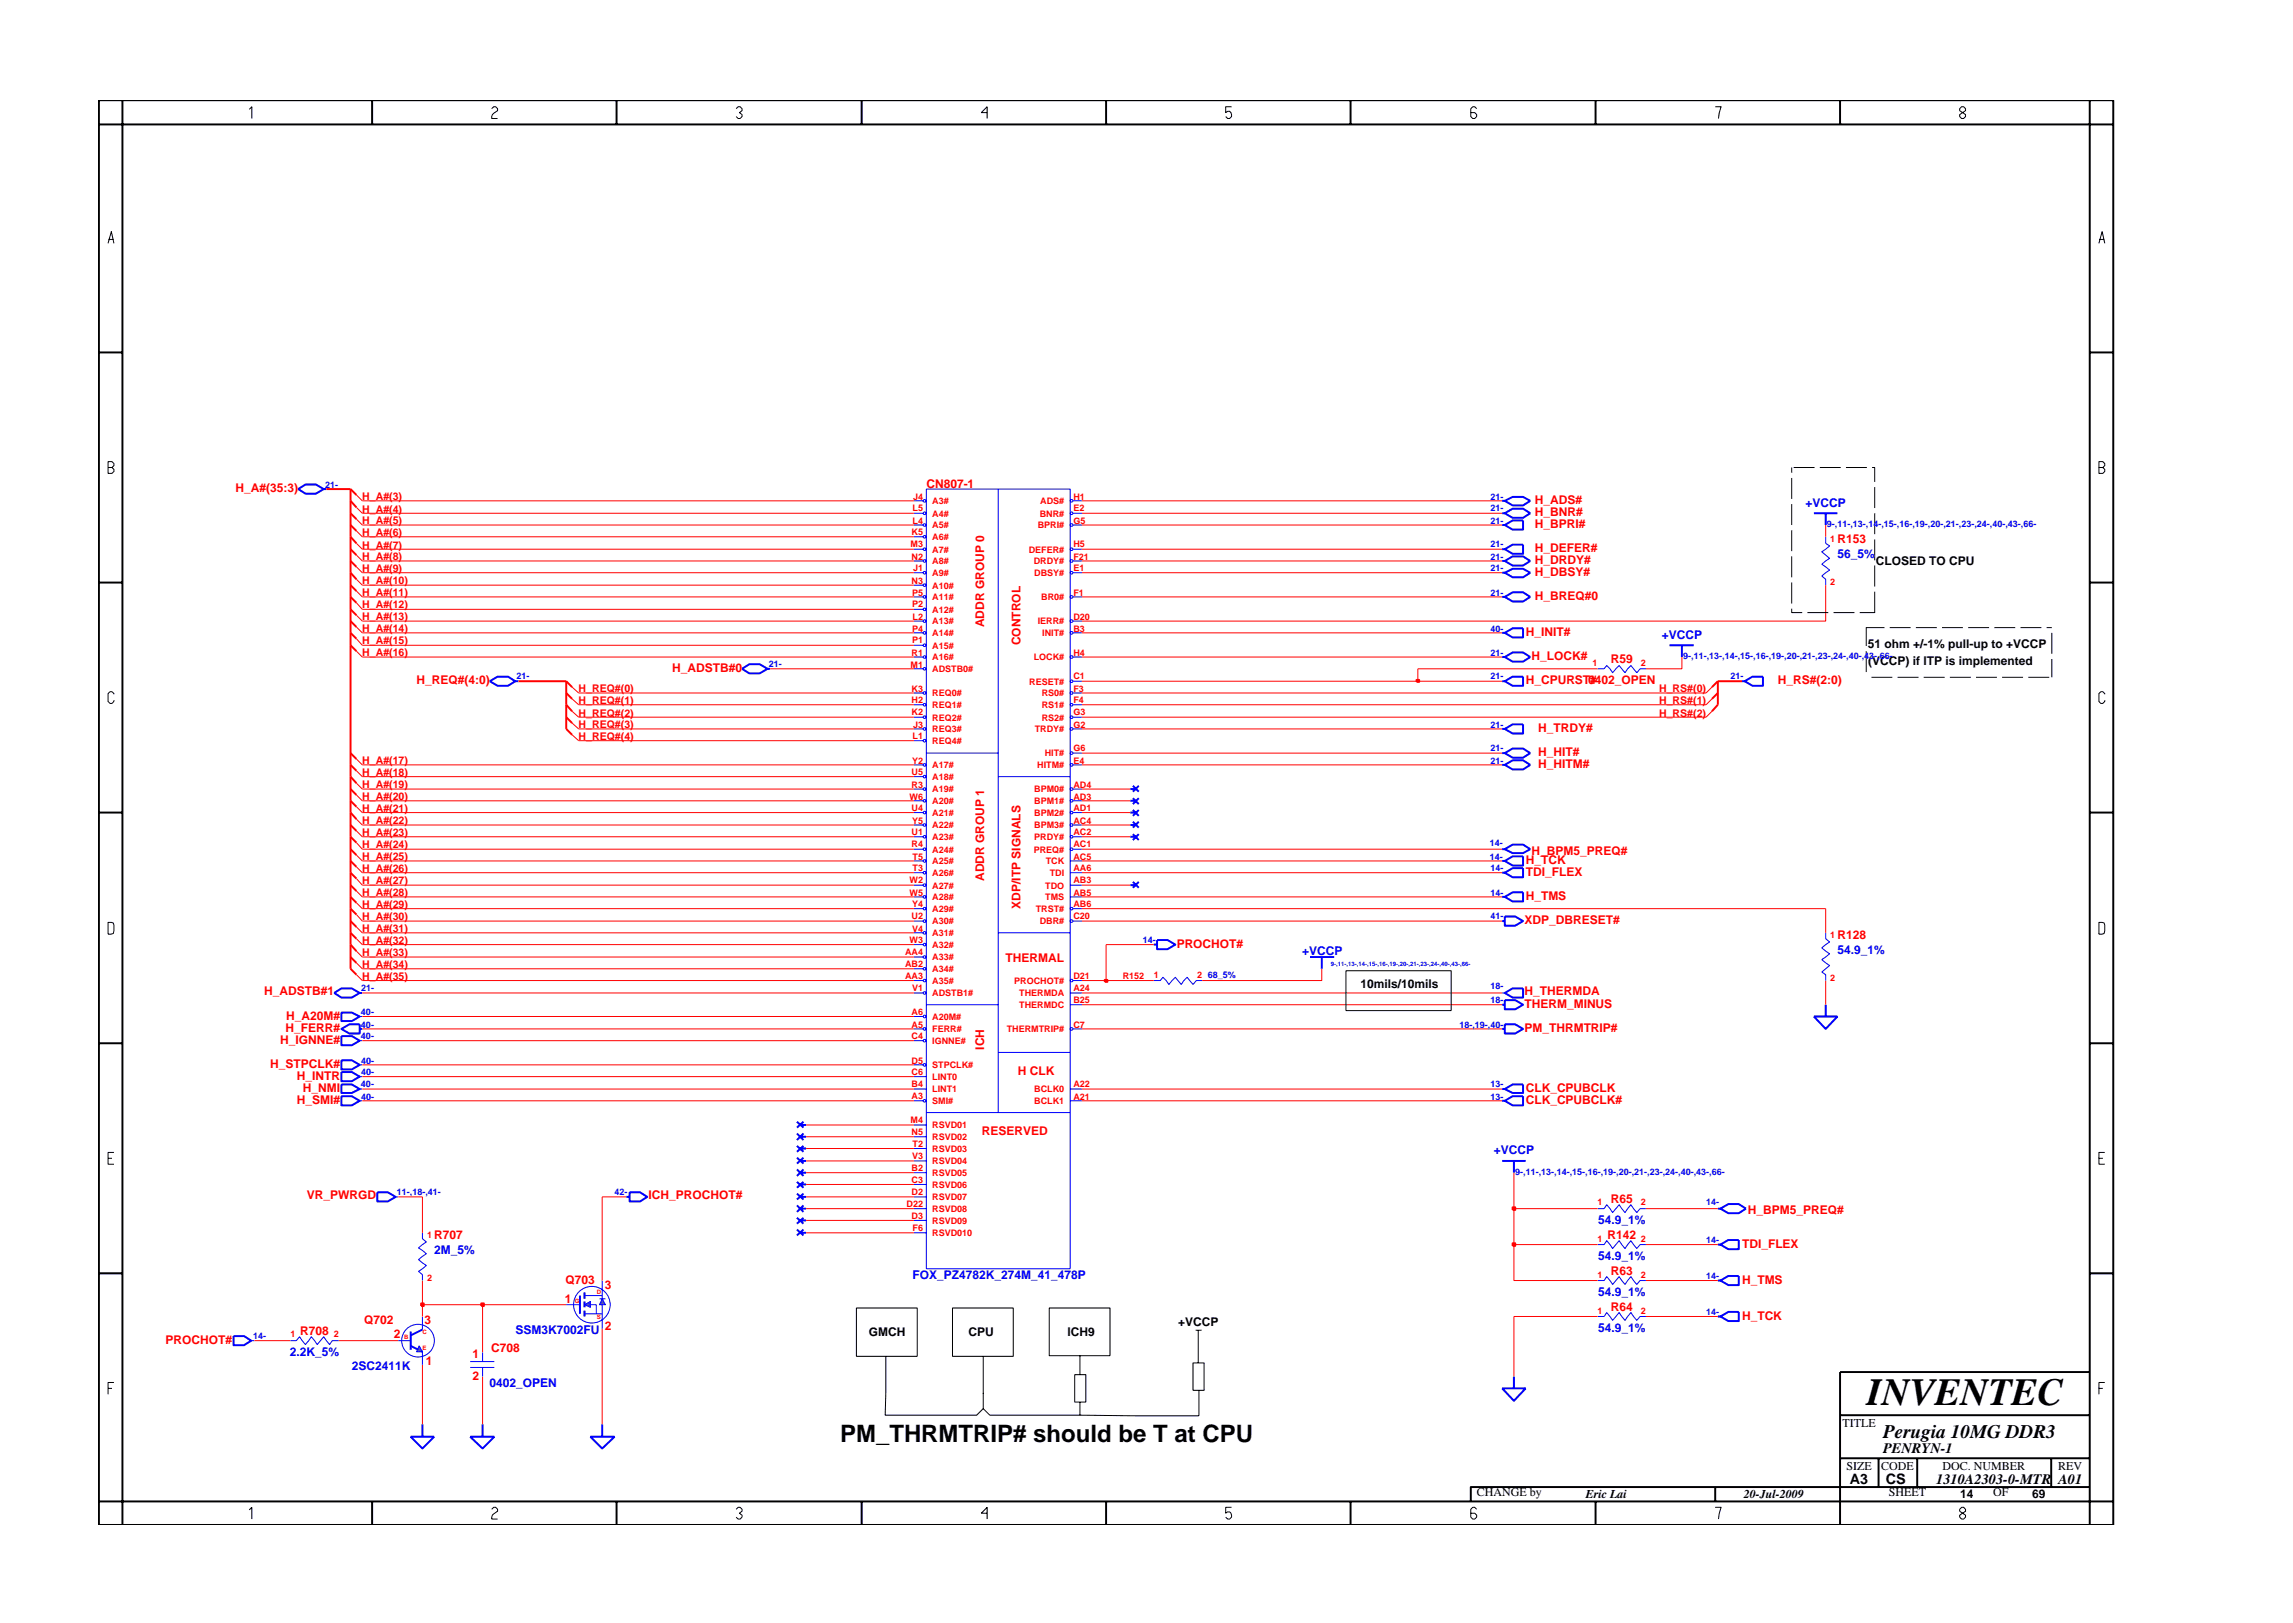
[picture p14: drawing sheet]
<svg xmlns="http://www.w3.org/2000/svg" width="297mm" height="210mm" viewBox="0 0 297 210" stroke-linecap="round" stroke-linejoin="round" font-family="sans-serif">
<defs><g id="words">
<text font-size="5" x="241.8" y="182">INVENTEC</text>
<text font-size="3.1" x="108.8" y="186.9">PM_THRMTRIP# should be T at CPU</text>
<text font-size="2.5" x="244" y="186.3">Perugia 10MG DDR3</text>
<g font-size="1.9">
<text x="244" y="188.2">PENRYN-1</text>
<text x="239.6" y="192.2">A3</text>
<text x="244.3" y="192.3">CS</text>
<text x="250.8" y="192.2">1310A2303-0-MTR A01</text>
</g>
<g font-size="1.6" fill="#f00">
<text x="30.5" y="63.8">H_A#(35:3)</text>
<text x="120" y="63.2">CN807-1</text>
<text x="198.8" y="65.3">H_ADS#</text>
<text x="198.8" y="71.5">H_DEFER#</text>
<text x="198.8" y="66.8">H_BNR#</text>
<text x="198.8" y="68.4">H_BPRI#</text>
<text x="238" y="70.4">R153</text>
<text x="198.8" y="77.7">H_BREQ#0</text>
<text x="198.8" y="74.6">H_DBSY#</text>
<text x="198.8" y="73.1">H_DRDY#</text>
<text x="127.5" y="81.3" transform="rotate(-90 127.5 81.3)">ADDR GROUP 0</text>
<text x="132.2" y="83.6" transform="rotate(-90 132.2 83.6)">CONTROL</text>
<text x="197.6" y="82.4">H_INIT#</text>
<text x="53.9" y="88.6">H_REQ#(4:0)</text>
<text x="87.1" y="87.1">H_ADSTB#0</text>
<text x="197.6" y="88.6">H_CPURST#</text>
<text x="198.4" y="85.5">H_LOCK#</text>
<text x="205.7" y="88.6">0402_OPEN</text>
<text x="208.7" y="85.9">R59</text>
<text x="230.3" y="88.6">H_RS#(2:0)</text>
<text x="199.2" y="94.8">H_TRDY#</text>
<text x="199.2" y="97.9">H_HIT#</text>
<text x="199.2" y="99.5">H_HITM#</text>
<text x="197.6" y="111.9">H_TCK</text>
<text x="197.6" y="113.5">TDI_FLEX</text>
<text x="198.4" y="110.8">H_BPM5_PREQ#</text>
<text x="127.5" y="114.1" transform="rotate(-90 127.5 114.1)">ADDR GROUP 1</text>
<text x="132.2" y="117.7" transform="rotate(-90 132.2 117.7)">XDP/ITP SIGNALS</text>
<text x="197.5" y="119.7">XDP_DBRESET#</text>
<text x="197.6" y="116.6">H_TMS</text>
<text x="130.2" y="124.6">THERMAL</text>
<text x="152.4" y="122.8">PROCHOT#</text>
<text x="238" y="121.6">R128</text>
<text x="34.2" y="129">H_ADSTB#1</text>
<text x="197.5" y="130.6">THERM_MINUS</text>
<text x="197.5" y="129">H_THERMDA</text>
<text x="36.3" y="135.2">H_IGNNE#</text>
<text x="37" y="133.7">H_FERR#</text>
<text x="37.1" y="132.1">H_A20M#</text>
<text x="127.5" y="136" transform="rotate(-90 127.5 136)">ICH</text>
<text x="197.5" y="133.7">PM_THRMTRIP#</text>
<text x="35" y="138.4">H_STPCLK#</text>
<text x="38.4" y="143">H_SMI#</text>
<text x="38.4" y="139.9">H_INTR</text>
<text x="39.2" y="141.4">H_NMI</text>
<text x="131.9" y="139.3">H CLK</text>
<text x="197.6" y="141.4">CLK_CPUBCLK</text>
<text x="197.6" y="143">CLK_CPUBCLK#</text>
<text x="127.2" y="147.1">RESERVED</text>
<text x="39.7" y="155.4">VR_PWRGD</text>
<text x="84" y="155.4">ICH_PROCHOT#</text>
<text x="208.7" y="155.8">R65</text>
<text x="56.2" y="160.5">R707</text>
<text x="208.2" y="160.5">R142</text>
<text x="225.7" y="161.6">TDI_FLEX</text>
<text x="226.4" y="157.3">H_BPM5_PREQ#</text>
<text x="73.3" y="166.3">Q703</text>
<text x="78.3" y="167">3</text>
<text x="208.7" y="165.1">R63</text>
<text x="225.7" y="166.3">H_TMS</text>
<text x="38.9" y="172.9">R708</text>
<text x="47.2" y="171.6">Q702</text>
<text x="51" y="173.3">2</text>
<text x="55" y="171.5">3</text>
<text x="73.2" y="168.9">1</text>
<text x="78.3" y="172.2">2</text>
<text x="208.7" y="169.8">R64</text>
<text x="225.7" y="171">H_TCK</text>
<text x="21.5" y="174.1">PROCHOT#</text>
<text x="55.1" y="176.9">1</text>
<text x="61.2" y="176">1</text>
<text x="61.2" y="178.7">2</text>
<text x="63.6" y="175.2">C708</text>
</g>
<g font-size="1.6" fill="#00f">
<text x="233.9" y="65.7">+VCCP</text>
<text x="238" y="72.3">56_5%</text>
<text x="215.3" y="82.7">+VCCP</text>
<text x="168.7" y="123.7">+VCCP</text>
<text x="238" y="123.6">54.9_1%</text>
<text x="193.5" y="149.5">+VCCP</text>
<text x="207" y="158.5">54.9_1%</text>
<text x="56.2" y="162.4">2M_5%</text>
<text x="118.2" y="165.7">FOX_PZ4782K_274M_41_478P</text>
<text x="207" y="163.2">54.9_1%</text>
<text x="207" y="167.8">54.9_1%</text>
<text x="66.8" y="172.8">SSM3K7002FU</text>
<text x="207" y="172.5">54.9_1%</text>
<text x="37.6" y="175.6">2.2K_5%</text>
<text x="45.6" y="177.5">2SC2411K</text>
<text x="63.4" y="179.7">0402_OPEN</text>
</g>
<g font-size="1.6">
<text x="243" y="73.2">CLOSED TO CPU</text>
<text x="242" y="83.9">51 ohm +/-1% pull-up to +VCCP</text>
<text x="242" y="86.2">(VCCP) if ITP is implemented</text>
<text x="176.2" y="127.9">10mils/10mils</text>
<text x="112.5" y="173.1">GMCH</text>
<text x="125.5" y="173.1">CPU</text>
<text x="138.3" y="173.1">ICH9</text>
<text x="152.6" y="171.7">+VCCP</text>
<text x="238.7" y="184.8">TITLE</text>
<text x="239.2" y="190.4">SIZE</text>
<text x="243.7" y="190.4">CODE</text>
<text x="251.6" y="190.4">DOC. NUMBER</text>
<text x="266.6" y="190.4">REV</text>
<text x="191.3" y="193.9">CHANGE by</text>
<text x="205.4" y="194.1">Eric Lai</text>
<text x="225.9" y="194.1">20-Jul-2009</text>
<text x="244.7" y="193.9">SHEET</text>
<text x="253.9" y="194.1">14</text>
<text x="258.2" y="193.9">OF</text>
<text x="263.3" y="194.1">69</text>
</g>
<g font-size="1.4" fill="#f00">
<text x="46.9" y="64.8">H_A#(3)</text>
<text x="46.9" y="66.4">H_A#(4)</text>
<text x="46.9" y="71.1">H_A#(7)</text>
<text x="46.9" y="69.5">H_A#(6)</text>
<text x="46.9" y="67.9">H_A#(5)</text>
<text x="46.9" y="77.2">H_A#(11)</text>
<text x="46.9" y="75.7">H_A#(10)</text>
<text x="46.9" y="74.1">H_A#(9)</text>
<text x="46.9" y="72.6">H_A#(8)</text>
<text x="46.9" y="78.8">H_A#(12)</text>
<text x="46.9" y="83.4">H_A#(15)</text>
<text x="46.9" y="81.9">H_A#(14)</text>
<text x="46.9" y="80.4">H_A#(13)</text>
<text x="46.9" y="85">H_A#(16)</text>
<text x="75" y="89.7">H_REQ#(0)</text>
<text x="214.9" y="89.7">H_RS#(0)</text>
<text x="75" y="92.8">H_REQ#(2)</text>
<text x="75" y="91.2">H_REQ#(1)</text>
<text x="75" y="95.9">H_REQ#(4)</text>
<text x="75" y="94.3">H_REQ#(3)</text>
<text x="214.9" y="91.2">H_RS#(1)</text>
<text x="214.9" y="92.8">H_RS#(2)</text>
<text x="46.9" y="100.5">H_A#(18)</text>
<text x="46.9" y="99">H_A#(17)</text>
<text x="46.9" y="102.1">H_A#(19)</text>
<text x="46.9" y="105.2">H_A#(21)</text>
<text x="46.9" y="106.8">H_A#(22)</text>
<text x="46.9" y="103.7">H_A#(20)</text>
<text x="46.9" y="113">H_A#(26)</text>
<text x="46.9" y="111.4">H_A#(25)</text>
<text x="46.9" y="109.8">H_A#(24)</text>
<text x="46.9" y="108.3">H_A#(23)</text>
<text x="46.9" y="117.6">H_A#(29)</text>
<text x="46.9" y="119.2">H_A#(30)</text>
<text x="46.9" y="116.1">H_A#(28)</text>
<text x="46.9" y="114.5">H_A#(27)</text>
<text x="46.9" y="125.4">H_A#(34)</text>
<text x="46.9" y="122.3">H_A#(32)</text>
<text x="46.9" y="120.8">H_A#(31)</text>
<text x="46.9" y="123.9">H_A#(33)</text>
<text x="46.9" y="126.9">H_A#(35)</text>
</g>
<g font-size="1.2" fill="#00f">
<text x="42.1" y="63.2">21-</text>
<text x="193.1" y="64.7">21-</text>
<text x="193.1" y="66.2">21-</text>
<text x="193.1" y="67.8">21-</text>
<text x="193.1" y="70.9">21-</text>
<text x="236.7" y="68.3">9-,11-,13-,14-,15-,16-,19-,20-,21-,23-,24-,40-,43-,66-</text>
<text x="193.1" y="72.5">21-</text>
<text x="193.1" y="77.2">21-</text>
<text x="193.1" y="74">21-</text>
<text x="193.1" y="81.8">40-</text>
<text x="66.9" y="88">21-</text>
<text x="99.6" y="86.5">21-</text>
<text x="193.1" y="88">21-</text>
<text x="193.1" y="84.9">21-</text>
<text x="218" y="85.4">9-,11-,13-,14-,15-,16-,19-,20-,21-,23-,24-,40-,43-,66-</text>
<text x="224.2" y="88">21-</text>
<text x="193.1" y="94.3">21-</text>
<text x="193.1" y="97.3">21-</text>
<text x="193.1" y="98.9">21-</text>
<text x="193" y="109.5">14-</text>
<text x="193" y="111.4">14-</text>
<text x="193.1" y="112.9">14-</text>
<text x="193.1" y="116">14-</text>
<text x="193.1" y="119.1">41-</text>
<text x="148" y="122.2">14-</text>
<text x="46.8" y="131.5">40-</text>
<text x="46.8" y="128.4">21-</text>
<text x="156.5" y="126.7">68_5%</text>
<text x="193.1" y="128.1">18-</text>
<text x="193.1" y="130">18-</text>
<text x="46.8" y="134.6">40-</text>
<text x="46.8" y="133.1">40-</text>
<text x="46.8" y="137.8">40-</text>
<text x="189.1" y="133.1">18-,19-,40-</text>
<text x="46.8" y="140.8">40-</text>
<text x="46.8" y="139.3">40-</text>
<text x="46.8" y="142.4">40-</text>
<text x="193.1" y="140.8">13-</text>
<text x="193.1" y="142.4">13-</text>
<text x="51.4" y="154.8">11-,18-,41-</text>
<text x="79.6" y="154.8">42-</text>
<text x="196.3" y="152.2">9-,11-,13-,14-,15-,16-,19-,20-,21-,23-,24-,40-,43-,66-</text>
<text x="221" y="161.1">14-</text>
<text x="221" y="156.1">14-</text>
<text x="221" y="165.7">14-</text>
<text x="32.8" y="173.5">14-</text>
<text x="221" y="170.4">14-</text>
</g>
<g font-size="1.2" fill="#f00">
<text x="118.3" y="64.7">J4</text>
<text x="120.8" y="65.3">A3#</text>
<text x="134.8" y="65.3">ADS#</text>
<text x="139.1" y="64.7">H1</text>
<text x="118" y="70.9">M3</text>
<text x="118.1" y="69.4">K5</text>
<text x="118.2" y="66.2">L5</text>
<text x="118.2" y="67.8">L4</text>
<text x="120.8" y="66.9">A4#</text>
<text x="120.8" y="68.5">A5#</text>
<text x="120.8" y="70">A6#</text>
<text x="120.8" y="71.6">A7#</text>
<text x="133.3" y="71.6">DEFER#</text>
<text x="134.4" y="68.5">BPRI#</text>
<text x="134.7" y="66.9">BNR#</text>
<text x="139.1" y="67.8">G5</text>
<text x="139.1" y="70.9">H5</text>
<text x="139.1" y="66.2">E2</text>
<text x="237.1" y="70.2">1</text>
<text x="118.1" y="72.5">N2</text>
<text x="118.1" y="75.6">N3</text>
<text x="118.2" y="77.2">P5</text>
<text x="118.3" y="74">J1</text>
<text x="120.8" y="74.6">A9#</text>
<text x="120.8" y="73.1">A8#</text>
<text x="120.8" y="77.8">A11#</text>
<text x="120.8" y="76.2">A10#</text>
<text x="133.9" y="73.1">DRDY#</text>
<text x="134" y="74.6">DBSY#</text>
<text x="134.9" y="77.8">BR0#</text>
<text x="139.1" y="77.2">F1</text>
<text x="139.1" y="74">E1</text>
<text x="139.1" y="72.5">F21</text>
<text x="237.1" y="75.8">2</text>
<text x="118.2" y="78.7">P2</text>
<text x="118.2" y="81.8">P4</text>
<text x="118.2" y="83.3">P1</text>
<text x="118.2" y="80.3">L2</text>
<text x="120.8" y="79.4">A12#</text>
<text x="120.8" y="80.9">A13#</text>
<text x="120.8" y="82.4">A14#</text>
<text x="134.4" y="80.9">IERR#</text>
<text x="135" y="82.4">INIT#</text>
<text x="139.1" y="80.3">D20</text>
<text x="139.1" y="81.8">B3</text>
<text x="118" y="86.5">M1</text>
<text x="118.1" y="89.6">K3</text>
<text x="118.1" y="84.9">R1</text>
<text x="120.8" y="87.1">ADSTB0#</text>
<text x="120.8" y="84">A15#</text>
<text x="120.8" y="85.6">A16#</text>
<text x="133.3" y="88.7">RESET#</text>
<text x="133.9" y="85.6">LOCK#</text>
<text x="139.1" y="84.9">H4</text>
<text x="139.1" y="88">C1</text>
<text x="139.1" y="89.6">F3</text>
<text x="206.3" y="86.2">1</text>
<text x="212.6" y="86.3">2</text>
<text x="118.1" y="91.1">H2</text>
<text x="118.1" y="92.7">K2</text>
<text x="118.2" y="95.8">L1</text>
<text x="118.3" y="94.3">J3</text>
<text x="120.8" y="90.2">REQ0#</text>
<text x="120.8" y="91.7">REQ1#</text>
<text x="120.8" y="93.3">REQ2#</text>
<text x="120.8" y="94.9">REQ3#</text>
<text x="134" y="94.9">TRDY#</text>
<text x="135" y="90.2">RS0#</text>
<text x="135" y="91.7">RS1#</text>
<text x="135" y="93.3">RS2#</text>
<text x="139.1" y="91.1">F4</text>
<text x="139.1" y="92.7">G3</text>
<text x="139.1" y="94.3">G2</text>
<text x="118.1" y="100.4">U5</text>
<text x="118.2" y="98.9">Y2</text>
<text x="120.8" y="96.4">REQ4#</text>
<text x="120.8" y="99.5">A17#</text>
<text x="120.8" y="101.1">A18#</text>
<text x="134.4" y="99.5">HITM#</text>
<text x="135.3" y="98">HIT#</text>
<text x="139.1" y="97.3">G6</text>
<text x="139.1" y="98.9">E4</text>
<text x="117.8" y="103.6">W6</text>
<text x="118.1" y="105.1">U4</text>
<text x="118.1" y="102.1">R3</text>
<text x="118.2" y="106.7">Y5</text>
<text x="120.8" y="105.7">A21#</text>
<text x="120.8" y="107.3">A22#</text>
<text x="120.8" y="102.7">A19#</text>
<text x="120.8" y="104.2">A20#</text>
<text x="134" y="102.7">BPM0#</text>
<text x="134" y="104.2">BPM1#</text>
<text x="134" y="105.7">BPM2#</text>
<text x="134" y="107.3">BPM3#</text>
<text x="139.1" y="106.7">AC4</text>
<text x="139.1" y="102.1">AD4</text>
<text x="139.1" y="103.6">AD3</text>
<text x="139.1" y="105.1">AD1</text>
<text x="118.1" y="108.2">U1</text>
<text x="118.1" y="109.8">R4</text>
<text x="118.2" y="111.4">T5</text>
<text x="118.2" y="112.9">T3</text>
<text x="120.8" y="108.8">A23#</text>
<text x="120.8" y="110.4">A24#</text>
<text x="120.8" y="112">A25#</text>
<text x="120.8" y="113.5">A26#</text>
<text x="133.9" y="110.4">PREQ#</text>
<text x="134" y="108.8">PRDY#</text>
<text x="135.5" y="112">TCK</text>
<text x="136" y="113.5">TDI</text>
<text x="139.1" y="108.2">AC2</text>
<text x="139.1" y="109.8">AC1</text>
<text x="139.1" y="111.4">AC5</text>
<text x="139.1" y="112.9">AA6</text>
<text x="117.8" y="114.4">W2</text>
<text x="117.8" y="116">W5</text>
<text x="118.1" y="119.1">U2</text>
<text x="118.2" y="117.5">Y4</text>
<text x="120.8" y="119.8">A30#</text>
<text x="120.8" y="115.1">A27#</text>
<text x="120.8" y="116.6">A28#</text>
<text x="120.8" y="118.2">A29#</text>
<text x="134.2" y="118.2">TRST#</text>
<text x="134.7" y="119.8">DBR#</text>
<text x="135.4" y="115.1">TDO</text>
<text x="135.4" y="116.6">TMS</text>
<text x="139.1" y="119.1">C20</text>
<text x="139.1" y="114.4">AB3</text>
<text x="139.1" y="116">AB5</text>
<text x="139.1" y="117.5">AB6</text>
<text x="117.2" y="123.7">AA4</text>
<text x="117.2" y="125.3">AB2</text>
<text x="117.8" y="122.2">W3</text>
<text x="118.2" y="120.7">V4</text>
<text x="120.8" y="121.3">A31#</text>
<text x="120.8" y="122.8">A32#</text>
<text x="120.8" y="124.4">A33#</text>
<text x="120.8" y="125.9">A34#</text>
<text x="237.1" y="121.6">1</text>
<text x="117.2" y="126.9">AA3</text>
<text x="118.1" y="131.5">A6</text>
<text x="118.2" y="128.4">V1</text>
<text x="120.8" y="127.5">A35#</text>
<text x="120.8" y="129.1">ADSTB1#</text>
<text x="131.4" y="127.5">PROCHOT#</text>
<text x="132" y="129.1">THERMDA</text>
<text x="132" y="130.6">THERMDC</text>
<text x="139.1" y="126.9">D21</text>
<text x="139.1" y="128.4">A24</text>
<text x="139.1" y="130">B25</text>
<text x="145.4" y="126.8">R152</text>
<text x="149.5" y="126.7">1</text>
<text x="155.1" y="126.7">2</text>
<text x="237.1" y="127">2</text>
<text x="118.1" y="134.6">C4</text>
<text x="118.1" y="133.1">A5</text>
<text x="118.1" y="137.8">D5</text>
<text x="120.8" y="135.3">IGNNE#</text>
<text x="120.8" y="133.7">FERR#</text>
<text x="120.8" y="132.1">A20M#</text>
<text x="130.4" y="133.7">THERMTRIP#</text>
<text x="139.1" y="133.1">C7</text>
<text x="118.1" y="139.3">C6</text>
<text x="118.1" y="140.8">B4</text>
<text x="118.1" y="142.4">A3</text>
<text x="120.8" y="139.9">LINT0</text>
<text x="120.8" y="141.5">LINT1</text>
<text x="120.8" y="143">SMI#</text>
<text x="120.8" y="138.4">STPCLK#</text>
<text x="134" y="141.5">BCLK0</text>
<text x="134" y="143">BCLK1</text>
<text x="139.1" y="140.8">A22</text>
<text x="139.1" y="142.4">A21</text>
<text x="118" y="145.5">M4</text>
<text x="118.1" y="147.1">N5</text>
<text x="118.2" y="148.6">T2</text>
<text x="120.8" y="147.7">RSVD02</text>
<text x="120.8" y="149.2">RSVD03</text>
<text x="120.8" y="146.2">RSVD01</text>
<text x="118.1" y="151.8">B2</text>
<text x="118.1" y="153.3">C3</text>
<text x="118.1" y="154.8">D2</text>
<text x="118.2" y="150.1">V3</text>
<text x="120.8" y="150.8">RSVD04</text>
<text x="120.8" y="152.4">RSVD05</text>
<text x="120.8" y="153.9">RSVD06</text>
<text x="120.8" y="155.5">RSVD07</text>
<text x="55.3" y="160.3">1</text>
<text x="117.4" y="156.4">D22</text>
<text x="118.1" y="157.9">D3</text>
<text x="118.2" y="159.5">F6</text>
<text x="120.8" y="160.1">RSVD010</text>
<text x="120.8" y="157">RSVD08</text>
<text x="120.8" y="158.5">RSVD09</text>
<text x="207" y="160.9">1</text>
<text x="207" y="156.2">1</text>
<text x="212.6" y="160.9">2</text>
<text x="212.6" y="156.2">2</text>
<text x="55.3" y="165.9">2</text>
<text x="207" y="165.6">1</text>
<text x="212.6" y="165.6">2</text>
<text x="37.6" y="173.3">1</text>
<text x="43.2" y="173.3">2</text>
<text x="207" y="170.2">1</text>
<text x="212.6" y="170.2">2</text>
</g>
<text font-size=".8" fill="#00f" x="172.4" y="125.1">9-,11-,13-,14-,15-,16-,19-,20-,21-,23-,24-,40-,43-,66-</text>
<g font-size=".8" fill="#f00">
<text x="77.3" y="167.6">D</text>
<text x="52.4" y="173.5">B</text>
<text x="54.7" y="172.8">C</text>
<text x="74.5" y="168.8">G</text>
<text x="77.3" y="170.8">S</text>
<text x="54.7" y="174.9">E</text>
</g>
</g></defs>
<path d="M46.2 67.3l.7 .7M46.2 70.4l.7 .7M46.2 79.7l.7 .8M46.2 73.4l.7 .8M46.2 99.9l.7 .7M46.2 84.4l.7 .7M221.8 92.1l-.8 .8M46.2 113.8l.7 .9M46.2 109.2l.7 .8M46.2 118.5l.7 .8M46.2 126.3l.7 .7" fill="none" stroke="#f00" stroke-width=".13"/>
<path d="M45.4 66.5l.8 .8M45.4 69.5l.8 .9M45.4 78.9l.8 .8M45.4 72.7l.8 .7M45.4 99.1l.8 .8M45.4 83.6l.8 .8M222.5 91.3l-.7 .8M45.4 113.1l.8 .7M45.4 108.4l.8 .8M45.4 117.7l.8 .8M45.4 125.5l.8 .8" fill="none" stroke="#f00" stroke-width=".25"/>
<g fill="none" stroke="#00f" stroke-width=".25">
<path d="M194.6 97.6h.3M194.9 97.6l1-.6h1.4l.9 .6-.9 .6h-1.4zM146.4 105.3h.8M146.4 114.7h.8M146.8 104.9l.7 .8M146.8 114.2l.7 .8M147.5 104.9l-.7 .8M147.5 114.2l-.7 .8M44.2 137.4h1.4l1 .6-1 .5h-1.4zM235 131.7h3l-1.5 1.6zM236.5 130.2v1.5M103.2 151.5l.9 .8"/>
<path d="M103.7 151.9h.7M104.1 151.5l-.9 .8M75.1 167.8v2.4M222.5 161.2h.4M222.9 161.2l1-.6h1.3v1.2h-1.3z"/>
</g>
<path d="M46.6 138h.3M73.3 169h1.8" fill="none" stroke="#00f" stroke-width=".13"/>
<path d="M78 168.3l.4 .7h-.7z" fill="#3c3cc8"/>
<path d="M77.7 168.3h.7M78 168.3l.4 .7h-.7z" fill="none" stroke="#00f" stroke-width=".13"/>
<path d="M75.7 169l.8-.4v.8z" fill="#3c3cc8"/>
<g fill="none" stroke="#00f" stroke-width=".13">
<path d="M118.4 64.9h1.2M118.4 66.5h1.2M118.4 68h1.2M118.4 69.5h1.2M118.4 71.1h1.2M118.4 72.7h1.2M118.4 74.2h1.2M118.4 75.8h1.2M118.4 77.3h1.2M118.4 78.9h1.2M120 63.4h18.6v101h-18.6zM129.3 63.4v80.7"/>
<path d="M139.1 64.9h1.1M139.1 66.5h1.1M139.1 68h1.1M139.1 71.1h1.1M139.1 72.7h1.1M139.1 74.2h1.1M139.1 77.3h1.1M236.5 69.5v.9l.5 .3-1 .8 1 .8-1 .8 1 .8-1 .7 .5 .4v.8M118.4 80.5h1.2M118.4 82h1.2M118.4 83.6h1.2M118.4 85.1h1.2"/>
<path d="M118.4 86.6h1.2M118.4 89.8h1.2M118.4 91.3h1.2M118.4 92.9h1.2M118.4 94.4h1.2M118.4 96h1.2M118.4 99.1h1.2M120 97.6h9.3M139.1 80.5h1.1M139.1 82h1.1M139.1 85.1h1.1M139.1 89.8h1.1"/>
<path d="M139.1 91.3h1.1M139.1 92.9h1.1M139.1 94.4h1.1M139.1 99.1h1.1M139.1 88.3h1.1M139.1 97.6h1.1M118.4 100.6h1.2M118.4 102.2h1.2M118.4 103.7h1.2M118.4 105.3h1.2M118.4 106.9h1.2M118.4 108.4h1.2"/>
<path d="M118.4 110h1.2M118.4 111.5h1.2M118.4 113.1h1.2M118.4 114.7h1.2M118.4 116.2h1.2M118.4 117.7h1.2M118.4 119.3h1.2M129.3 100.6h9.3M138.6 111.5h1.6M138.6 113.1h1.6M138.6 114.7h1.6M138.6 116.2h1.6"/>
<path d="M139.1 102.2h1.1M139.1 103.7h1.1M139.1 105.3h1.1M139.1 106.9h1.1M139.1 108.4h1.1M139.1 110h1.1M139.1 117.7h1.1M139.1 119.3h1.1M46.6 134.8h.3M118.4 120.8h1.2M118.4 122.4h1.2M118.4 124h1.2"/>
<path d="M118.4 125.5h1.2M118.4 127h1.2M118.4 128.6h1.2M118.4 131.7h1.2M118.4 133.3h1.2M118.4 134.8h1.2M118.4 138h1.2M118.4 139.5h1.6M120 130.2h9.3M129.3 120.8h9.3M129.3 136.3h9.3M138.6 128.6h1.6"/>
<path d="M138.6 130.2h1.6M139.1 127h1.1M139.1 133.3h1.1M194.6 128.6h.3M118.4 142.6h1.2M118.4 141.1h1.6M118.4 145.7h1.6M118.4 147.3h1.6M118.4 148.8h1.6M118.4 150.4h1.6M118.4 151.9h1.6M118.4 153.4h1.6"/>
<path d="M118.4 155.1h1.6M118.4 156.6h1.6M118.4 158.1h1.6M118.4 159.7h1.6M120 144.1h18.6M138.6 142.6h1.6M138.6 141.1h1.6M32.5 173.7h.5M37.6 173.7h.8l.4-.5 .8 1 .7-1 .8 1 .8-1 .8 1 .3-.5h.9M54.7 170.5v1.7M60.9 176.4h3.1M60.9 177.2h3.1"/>
<path d="M62.5 175.2v1.2M62.5 177.2v1.1M75.7 169l.8-.4v.8zM75.7 170.2h2.3M75.7 167.8h2.3M76.5 169h.7v1.2M78 165.9v2.4M78 169v3.2M207 170.5h.8l.3-.5 .8 1.1 .8-1.1 .8 1.1 .8-1.1 .7 1.1 .5-.6h.7"/>
<circle cx="119.8" cy="69.5" r=".17"/>
<circle cx="119.8" cy="71.1" r=".17"/>
<circle cx="119.8" cy="68" r=".17"/>
<circle cx="119.8" cy="74.2" r=".17"/>
<circle cx="119.8" cy="77.3" r=".17"/>
<circle cx="119.8" cy="75.8" r=".17"/>
<circle cx="119.8" cy="66.5" r=".17"/>
<circle cx="119.8" cy="64.9" r=".17"/>
<circle cx="119.8" cy="78.9" r=".17"/>
<circle cx="119.8" cy="72.7" r=".17"/>
<circle cx="138.8" cy="68" r=".17"/>
<circle cx="138.8" cy="71.1" r=".17"/>
<circle cx="138.8" cy="74.2" r=".17"/>
<circle cx="138.8" cy="64.9" r=".17"/>
<circle cx="138.8" cy="77.3" r=".17"/>
<circle cx="138.8" cy="66.5" r=".17"/>
<circle cx="138.8" cy="72.7" r=".17"/>
<circle cx="119.8" cy="94.4" r=".17"/>
<circle cx="119.8" cy="91.3" r=".17"/>
<circle cx="119.8" cy="83.6" r=".17"/>
<circle cx="119.8" cy="80.5" r=".17"/>
<circle cx="119.8" cy="82" r=".17"/>
<circle cx="119.8" cy="92.9" r=".17"/>
<circle cx="119.8" cy="86.6" r=".17"/>
<circle cx="119.8" cy="89.8" r=".17"/>
<circle cx="119.8" cy="99.1" r=".17"/>
<circle cx="119.8" cy="85.1" r=".17"/>
<circle cx="119.8" cy="96" r=".17"/>
<circle cx="138.8" cy="82" r=".17"/>
<circle cx="138.8" cy="92.9" r=".17"/>
<circle cx="138.8" cy="94.4" r=".17"/>
<circle cx="138.8" cy="91.3" r=".17"/>
<circle cx="138.8" cy="80.5" r=".17"/>
<circle cx="138.8" cy="89.8" r=".17"/>
<circle cx="138.8" cy="99.1" r=".17"/>
<circle cx="138.8" cy="88.3" r=".17"/>
<circle cx="138.8" cy="97.6" r=".17"/>
<circle cx="138.8" cy="85.1" r=".17"/>
<circle cx="119.8" cy="105.3" r=".17"/>
<circle cx="119.8" cy="119.3" r=".17"/>
<circle cx="119.8" cy="106.9" r=".17"/>
<circle cx="119.8" cy="116.2" r=".17"/>
<circle cx="119.8" cy="117.7" r=".17"/>
<circle cx="119.8" cy="103.7" r=".17"/>
<circle cx="119.8" cy="102.2" r=".17"/>
<circle cx="119.8" cy="113.1" r=".17"/>
<circle cx="119.8" cy="114.7" r=".17"/>
<circle cx="119.8" cy="100.6" r=".17"/>
<circle cx="119.8" cy="111.5" r=".17"/>
<circle cx="119.8" cy="110" r=".17"/>
<circle cx="119.8" cy="108.4" r=".17"/>
<circle cx="138.8" cy="119.3" r=".17"/>
<circle cx="138.8" cy="106.9" r=".17"/>
<circle cx="138.8" cy="105.3" r=".17"/>
<circle cx="138.8" cy="103.7" r=".17"/>
<circle cx="138.8" cy="117.7" r=".17"/>
<circle cx="138.8" cy="102.2" r=".17"/>
<circle cx="138.8" cy="108.4" r=".17"/>
<circle cx="138.8" cy="110" r=".17"/>
<circle cx="119.8" cy="131.7" r=".17"/>
<circle cx="119.8" cy="120.8" r=".17"/>
<circle cx="119.8" cy="127" r=".17"/>
<circle cx="119.8" cy="124" r=".17"/>
<circle cx="119.8" cy="128.6" r=".17"/>
<circle cx="119.8" cy="138" r=".17"/>
<circle cx="119.8" cy="125.5" r=".17"/>
<circle cx="119.8" cy="133.3" r=".17"/>
<circle cx="119.8" cy="122.4" r=".17"/>
<circle cx="119.8" cy="134.8" r=".17"/>
<circle cx="138.8" cy="127" r=".17"/>
<circle cx="138.8" cy="133.3" r=".17"/>
<circle cx="119.8" cy="142.6" r=".17"/>
<circle cx="54.2" cy="173.7" r="2.12"/>
<circle cx="76.7" cy="169" r="2.37"/>
</g>
<g fill="none" stroke="#00f" stroke-width=".25">
<path d="M194.6 68h.3M194.6 71.1h.3M194.6 72.7h.3M194.9 68l1-.6h1.4v1.2h-1.4zM194.9 71.1l1-.5h1.4v1.1h-1.4zM194.9 72.7l1-.6h1.4l.9 .6-.9 .6h-1.4zM235 66.5h3M236.5 66.5v1.5M63.4 88.3l1.1-.6h1.3l.9 .6-.9 .5h-1.3zM66.7 88.3h.5M194.6 85.1h.3M194.6 88.3h.3"/>
<path d="M194.6 99.1h.3M194.6 94.4h.3M194.9 85.1l1-.6h1.4l.9 .6-.9 .6h-1.4zM194.9 99.1l1-.6h1.4l.9 .6-.9 .6h-1.4zM194.9 94.4l1-.6h1.4v1.2h-1.4zM194.9 88.3l1-.6h1.4v1.1h-1.4zM216.3 83.6h3.1M217.9 83.6v1.5M225.7 88.3h.3M226 88.3l1-.6h1.4v1.1h-1.4zM146.4 103.7h.8M146.4 102.2h.8"/>
<path d="M146.4 108.4h.8M146.8 103.4l.7 .8M146.8 101.8l.7 .8M146.8 108.1l.7 .7M147.5 103.4l-.7 .8M147.5 101.8l-.7 .8M147.5 108.1l-.7 .7M194.6 110h.3M194.6 113.1h.3M194.6 111.5h.3M194.6 119.3h.3M194.6 116.2h.3"/>
<path d="M194.9 110l1-.6h1.4l.9 .6-.9 .5h-1.4zM194.9 113.1l1-.6h1.4v1.2h-1.4zM194.9 111.5l1-.6h1.4v1.2h-1.4zM194.9 118.7h1.4l1 .6-1 .6h-1.4zM194.9 116.2l1-.6h1.4v1.2h-1.4zM43.3 128.6l.9-.6h1.4l1 .6-1 .6h-1.4zM44.2 133.3l1-.6h1.4v1.2h-1.4zM44.2 134.2h1.4l1 .6-1 .6h-1.4zM46.6 128.6h.3M46.6 133.3h.3M149.5 122.4h.4M149.9 121.8h1.3l1.1 .6-1.1 .6h-1.3z"/>
<path d="M194.9 128.6l1-.6h1.4v1.2h-1.4zM81.1 155.1h.5M81.6 154.5h1.3l.9 .6-.9 .5h-1.3zM103.2 154.6l.9 .8M103.2 159.3l.9 .7M103.2 157.8l.9 .7M103.2 156.2l.9 .8M103.2 146.8l.9 .9M103.7 155.1h.7M103.7 159.7h.7M103.7 158.1h.7M103.7 156.6h.7"/>
<path d="M103.7 147.3h.7M104.1 146.8l-.9 .9M104.1 154.6l-.9 .8M104.1 159.3l-.9 .7M104.1 157.8l-.9 .7M104.1 156.2l-.9 .8M194.6 150.4h3M194.6 141.1h.3M194.6 142.6h.3M194.9 141.1l1-.6h1.4v1.1h-1.4zM194.9 142.6l1-.6h1.4v1.2h-1.4zM196.1 150.4v1.5"/>
<path d="M30.3 173.1h1.3l.9 .6-.9 .6h-1.3zM53.2 172.5v2.4M53.2 174.4l1.5 .7M54.7 172.2l-1.5 .8M75.7 167.4v.9M75.7 168.6v.8M75.7 169.8v.7M222.5 165.9h.4M222.9 165.9l1-.6h1.3v1.2h-1.3zM53.2 186.1h3l-1.5 1.5zM54.7 184.5v1.6M60.9 186.1h3.1l-1.5 1.5z"/>
<path d="M62.5 184.5v1.6M76.5 186.1h3.1l-1.6 1.5zM78 184.5v1.6"/>
</g>
<g fill="none" stroke="#f00" stroke-width=".13">
<path d="M46.2 71.9l.7 .8M46.2 68.8l.7 .7M46.2 81.2l.7 .8M46.2 82.7l.7 .9M46.2 98.3l.7 .8M74.1 92.1l.9 .8M221.8 90.5l-.8 .8M46.2 110.8l.7 .7M46.2 103l.7 .7M46.2 112.3l.7 .8M46.2 101.5l.7 .7M46.2 117l.7 .7"/>
<path d="M46.2 123.2l.7 .8M46.2 121.6l.7 .8M46.2 124.7l.7 .8M46.2 120.1l.7 .7"/>
</g>
<g fill="none" stroke="#f00" stroke-width=".25">
<path d="M45.4 71.1l.8 .8M45.4 68l.8 .8M45.4 80.5l.8 .7M45.4 82l.8 .7M45.4 97.6l.8 .7M73.3 91.3l.8 .8M222.5 89.8l-.7 .7M45.4 110l.8 .8M45.4 102.2l.8 .8M45.4 111.5l.8 .8M45.4 100.6l.8 .9M45.4 116.2l.8 .8"/>
<path d="M45.4 119.3l.8 .8M45.4 122.4l.8 .8M45.4 120.8l.8 .8M45.4 124l.8 .7"/>
</g>
<path d="M54.3 174.4l.4 .7h-.7z" fill="#3c3cc8"/>
<g fill="none" stroke="#00f" stroke-width=".13">
<path d="M207 86.6h.8l.3-.4 .8 1 .8-1 .8 1 .8-1 .7 1 .5-.6h.7M46.6 139.5h.3M46.6 131.7h.3M149.5 127h.8l.4-.4 .7 .9 .9-.9 .7 .9 .8-.9 .7 .9 .5-.5h.7M236.5 120.8v.8l.5 .4-1 .8 1 .8-1 .7 1 .8-1 .8 .5 .4v.7M46.6 142.6h.3M46.6 141.1h.3M51.3 155.1h.3M54.7 159.7v.8l.5 .4-1 .8 1 .7-1 .8 1 .7-1 .8 .5 .4v.8M207 156.6h.8l.3-.5 .8 1 .8-1 .8 1 .8-1 .7 1 .5-.5h.7M51.6 173.7h1.6M54.3 174.4l.4 .7h-.7z"/>
<path d="M54.7 175.1v1.7M207 165.9h.8l.3-.5 .8 1 .8-1 .8 1 .8-1 .7 1 .5-.5h.7M207 161.2h.8l.3-.5 .8 1 .8-1 .8 1 .8-1 .7 1 .5-.5h.7"/>
</g>
<g fill="none" stroke="#f00" stroke-width=".13">
<path d="M46.2 76.6l.7 .7M46.2 78.1l.7 .8M46.2 64.1l.7 .8M46.2 75l.7 .8M46.2 65.7l.7 .8M74.1 95.2l.9 .8M74.1 89l.9 .8M74.1 90.5l.9 .8M74.1 93.7l.9 .7M221.8 89l-.8 .8M46.2 104.5l.7 .8M46.2 115.4l.7 .8"/>
<path d="M46.2 106.1l.7 .8M46.2 107.6l.7 .8M33 173.7h4.6M43.9 173.7h7.7M54.7 169v1.5M54.7 176.8v7.7M62.5 169v6.2M62.5 178.3v6.2M78 172.2v12.3M207 170.5h-10.9v7.8M213.2 170.5h9.3"/>
</g>
<g fill="none" stroke="#f00" stroke-width=".25">
<path d="M45.4 75.8l.8 .8M45.4 77.3l.8 .8M45.4 63.4l.8 .7M45.4 74.2l.8 .8M45.4 64.9l.8 .8M73.3 94.4l.8 .8M73.3 88.3l.8 .7M73.3 89.8l.8 .7M73.3 92.9l.8 .8M222.5 88.3l-.7 .7M45.4 103.7l.8 .8M45.4 114.7l.8 .7"/>
<path d="M45.4 105.3l.8 .8M45.4 106.9l.8 .7"/>
</g>
<g fill="none" stroke="#00f" stroke-width=".25">
<path d="M38.6 63.4l1-.6h1.3l1 .6-1 .6h-1.3zM41.9 63.4h.4M194.6 74.2h.3M194.6 66.5h.3M194.6 77.3h.3M194.6 64.9h.3M194.9 74.2l1-.5h1.4l.9 .5-.9 .6h-1.4zM194.9 66.5l1-.6h1.4l.9 .6-.9 .6h-1.4zM194.9 77.3l1-.6h1.4l.9 .6-.9 .6h-1.4zM194.9 64.9l1-.5h1.4l.9 .5-.9 .6h-1.4zM96.1 86.6l1-.6h1.3l1 .6-1 .6h-1.3zM99.4 86.6h.4"/>
<path d="M194.6 82h.3M194.9 82l1-.6h1.4v1.2h-1.4zM146.4 106.9h.8M146.8 106.5l.7 .7M147.5 106.5l-.7 .7M44.2 138.9h1.4l1 .6-1 .6h-1.4zM44.2 131.2h1.4l1 .5-1 .6h-1.4zM169.7 124h3.1M171.2 124v1.5M194.6 130.2h.3M194.6 133.3h.3M194.9 129.6h1.4l1 .6-1 .6h-1.4z"/>
<path d="M194.9 132.7h1.4l1 .6-1 .6h-1.4zM44.2 142h1.4l1 .6-1 .6h-1.4zM44.2 140.5h1.4l1 .6-1 .5h-1.4zM48.9 154.5h1.3l1.1 .6-1.1 .5h-1.3zM103.2 153.1l.9 .8M103.2 145.3l.9 .8M103.2 150l.9 .7M103.2 148.4l.9 .8M103.7 153.4h.7M103.7 145.7h.7M103.7 150.4h.7M103.7 148.8h.7"/>
<path d="M104.1 153.1l-.9 .8M104.1 145.3l-.9 .8M104.1 150l-.9 .7M104.1 148.4l-.9 .8M222.5 156.6h.4M222.9 156.6l1-.6h1.3l1 .6-1 .6h-1.3zM194.6 179.9h3l-1.5 1.6zM196.1 178.3v1.6M222.5 170.5h.4M222.9 170.5l1-.5h1.3v1.1h-1.3z"/>
</g>
<path d="M54.6 168.9h.3v.3h-.3z" fill="#8e2323"/>
<path d="M54.6 168.9h.3v.3h-.3z" fill="none" stroke="#f00" stroke-width=".25"/>
<path d="M54.7 165.9v3.1h7.8" fill="none" stroke="#f00" stroke-width=".13"/>
<path d="M62.3 168.9h.4v.3h-.4z" fill="#8e2323"/>
<path d="M62.3 168.9h.4v.3h-.4z" fill="none" stroke="#f00" stroke-width=".25"/>
<path d="M78 155.1v10.8M62.5 169h10.8M196.1 161.2v4.7h10.9M213.2 165.9h9.3" fill="none" stroke="#f00" stroke-width=".13"/>
<path d="M195.9 161.1h.4v.3h-.4z" fill="#8e2323"/>
<path d="M195.9 161.1h.4v.3h-.4z" fill="none" stroke="#f00" stroke-width=".25"/>
<path d="M54.7 155.1v4.6M104.4 159.7h14M104.4 158.1h14M104.4 156.6h14M196.1 156.6v4.6h10.9M213.2 161.2h9.3" fill="none" stroke="#f00" stroke-width=".13"/>
<path d="M195.9 156.4h.4v.3h-.4z" fill="#8e2323"/>
<path d="M195.9 156.4h.4v.3h-.4z" fill="none" stroke="#f00" stroke-width=".25"/>
<g fill="none" stroke="#f00" stroke-width=".13">
<path d="M46.9 139.5h71.5M46.9 138h71.5M46.9 134.8h71.5M46.9 133.3h71.5M46.9 131.7h71.5M46.9 128.6h71.5M46.9 127h71.5M140.2 133.3h54.4M140.2 130.2h54.4M140.2 128.6h54.4M140.2 127h3.1M236.5 127v3.2"/>
<path d="M46.9 142.6h71.5M46.9 141.1h71.5M51.6 155.1h3.1M78 155.1h3.1M104.4 155.1h14M104.4 153.4h14M104.4 151.9h14M104.4 150.4h14M104.4 148.8h14M104.4 147.3h14M104.4 145.7h14M140.2 142.6h54.4"/>
<path d="M140.2 141.1h54.4M196.1 151.9v4.7h10.9M213.2 156.6h9.3"/>
</g>
<path d="M143.1 126.9h.4v.3h-.4z" fill="#8e2323"/>
<path d="M45.4 83.6v41.9M67.2 88.3h6.1v6.1M222.5 88.3v3M143.1 126.9h.4v.3h-.4z" fill="none" stroke="#f00" stroke-width=".25"/>
<g fill="none" stroke="#f00" stroke-width=".13">
<path d="M46.9 99.1h71.5M75 96h43.4M75 94.4h43.4M75 92.9h43.4M75 91.3h43.4M75 89.8h43.4M140.2 99.1h54.4M140.2 97.6h54.4M140.2 94.4h54.4M140.2 92.9h80.8M140.2 91.3h80.8M140.2 89.8h80.8"/>
<path d="M140.2 88.3h43.5M46.9 119.3h71.5M46.9 117.7h71.5M46.9 116.2h71.5M46.9 114.7h71.5M46.9 113.1h71.5M46.9 111.5h71.5M46.9 110h71.5M46.9 108.4h71.5M46.9 106.9h71.5M46.9 105.3h71.5M46.9 103.7h71.5"/>
<path d="M46.9 102.2h71.5M46.9 100.6h71.5M140.2 117.7h96.3v3.1M140.2 119.3h54.4M140.2 116.2h54.4M140.2 114.7h6.2M140.2 113.1h54.4M140.2 111.5h54.4M140.2 110h54.4M140.2 108.4h6.2M140.2 106.9h6.2M140.2 105.3h6.2"/>
<path d="M140.2 103.7h6.2M140.2 102.2h6.2M46.9 125.5h71.5M46.9 124h71.5M46.9 122.4h71.5M46.9 120.8h71.5M149.5 122.4h-6.2v4.6h6.2M171.2 125.5v1.5h-15.5"/>
</g>
<path d="M183.5 88.1h.3v.2h-.3z" fill="#8e2323"/>
<path d="M42.3 63.4h3.1v20.2M183.5 88.1h.3v.2h-.3zM222.5 88.3h3.2" fill="none" stroke="#f00" stroke-width=".25"/>
<g fill="none" stroke="#f00" stroke-width=".13">
<path d="M46.9 78.9h71.5M46.9 77.3h71.5M46.9 75.8h71.5M46.9 74.2h71.5M46.9 72.7h71.5M46.9 71.1h71.5M46.9 69.5h71.5M46.9 68h71.5M46.9 66.5h71.5M46.9 64.9h71.5M140.2 77.3h54.4M140.2 74.2h54.4"/>
<path d="M140.2 72.7h54.4M140.2 71.1h54.4M140.2 68h54.4M140.2 66.5h54.4M140.2 64.9h54.4M236.5 75.8v4.7h-96.3M236.5 68v1.5M46.9 85.1h71.5M46.9 83.6h71.5M46.9 82h71.5M46.9 80.5h71.5M99.8 86.6h18.6"/>
<path d="M140.2 85.1h54.4M140.2 82h54.4M207 86.6h-23.3v1.7h10.9M217.9 85.1v1.5h-4.7"/>
</g>
<g fill="none" stroke="#000" stroke-width=".25">
<path d="M12.8 13h261v184.6h-261zM12.8 16.1h261M15.9 13v184.6M48.2 13v3.1M79.9 13v3.1M111.6 13v3.1M143.3 13v3.1M174.9 13v3.1M206.7 13v3.1M238.4 13v3.1M270.7 13v184.6M12.8 45.7h3.1"/>
<path d="M270.7 45.7h3.1M12.8 75.5h3.1M270.7 75.5h3.1M12.8 105.3h3.1M270.7 105.3h3.1M12.8 135.2h3.1M270.7 135.2h3.1M12.8 165h3.1M270.7 165h3.1M270.7 177.7h-32.3v19.9M12.8 194.5h261M48.2 194.5v3.1"/>
<path d="M79.9 194.5v3.1M111.6 194.5v3.1M143.3 194.5v3.1M174.9 194.5v3.1M206.7 194.5v3.1M222.2 192.6v1.9M238.4 183.3h32.3M238.4 188.9h32.3M243.4 188.9v3.7M248.4 188.9v3.7M265.7 188.9v3.7M270.7 192.6h-80.2v1.9"/>
</g>
<g fill="none" stroke="#000" stroke-width=".13">
<path d="M32.3 14.2l.3-.4v1.6M63.7 14.1l.3-.3h.2l.3 .3v.2l-.5 .4-.3 .4v.3h.8M95.4 14.1l.2-.3h.3l.2 .3v.2l-.3 .3 .3 .2v.3l-.2 .3h-.3l-.2-.3M127.9 14.6h-.8l.8-.8v1.6M159.5 13.8h-.7v.8l.2-.2a.5 .5 0 0 1 .5 .7l-.2 .3h-.3l-.2-.3M191.3 14.1l-.3-.3h-.2l-.3 .3v1l.3 .3h.2l.3-.3v-.3l-.3-.2h-.5M222.2 13.8h.8l-.4 1.6M253.9 14.1l.2-.3h.3l.2 .3v.2l-.7 .5v.3l.2 .3h.3l.2-.3v-.3l-.7-.5zM14 31.5l.4-1.5 .4 1.5M14.1 31h.6M271.9 31.5l.4-1.5 .4 1.5M272 31h.6"/>
<path d="M14 60.6h.5l.3-.3v-.2l-.3-.3h-.5v1.5h.5l.3-.2v-.3l-.3-.2M232.1 78.9v.5h1.4M232.1 60.6v.6M232.1 61.9v2.7M232.1 65.3v2.7M232.1 68.7v2.7M232.1 72.1v2.7M232.1 75.5v2.7M232.4 60.6h2.7M234.1 79.4h2.7M235.7 60.6h2.7M237.5 79.4h2.7"/>
<path d="M239.1 60.6h2.7M242.5 60.6h.4v1.8M242.9 76.7v2.7h-2M242.9 63.1v2.7M242.9 66.5v2.7M242.9 69.9v2.7M242.9 73.3v2.7M271.9 60.6h.5l.3-.3v-.2l-.3-.3h-.5v1.5h.5l.3-.2v-.3l-.3-.2M14.8 89.9l-.3-.3h-.2l-.3 .3v1l.3 .2h.2l.3-.2v-.2M241.8 84.4v2.7M242.4 87.7h2.7M244.1 81.3h-2.3v2.4"/>
<path d="M244.8 81.3h2.7M245.8 87.7h2.7M248.2 81.3h2.7M249.2 87.7h2.7M251.6 81.3h2.7M252.6 87.7h2.7M255 81.3h2.7M256 87.7h2.7M258.3 81.3h2.8M259.4 87.7h2.7M261.7 81.3h2.7M262.7 87.7h2.8"/>
<path d="M265.1 81.3h.7M265.8 82v2.7M265.8 85.4v2.3M272.7 89.9l-.3-.3h-.3l-.2 .3v1l.2 .2h.3l.3-.2v-.2M14 119.5l.7 .1 .1 .2-.1 1.1-.7 .1zM271.9 119.5l.7 .1 .1 .2-.1 1.1-.7 .1zM174.4 125.8h13.6v5.1h-13.6zM14 150.1h.5M14.8 149.3h-.8v1.5h.8M271.9 150.1h.5M272.7 149.3h-.8v1.5h.8M14 179.9h.5"/>
<path d="M14.8 179.1h-.8v1.5M110.9 169.4h7.9v6.3h-7.9zM114.8 175.7l-.1 7.6h11.8l.9-.8v-2M123.4 169.4h7.9v6.3h-7.9zM127.4 175.7v4.8M135.9 169.4h7.9v6.2h-7.9zM139.2 178.1h1.5v3.5h-1.5zM139.9 175.6v2.5M154.5 176.6h1.5v3.5h-1.5zM154.9 172.3h.7M155.2 172.3v4.3M271.9 179.9h.5"/>
<path d="M272.7 179.1h-.8v1.5M32.3 195.6l.3-.3v1.5M63.7 195.5l.3-.2h.2l.3 .2v.3l-.7 .5-.1 .2v.3h.8M95.4 195.5l.2-.2h.3l.2 .2v.3l-.3 .2 .3 .3v.2l-.2 .3h-.3l-.2-.3M127.4 182.5l.8 .8h11.7M127.9 196h-.8l.8-.7v1.5M139.9 181.6v1.7M155.3 180.1v3.3l-15.4-.1M159.5 195.3h-.7v.7l.2-.1a.5 .5 0 0 1 .5 .6l-.2 .3h-.3l-.2-.3M191.3 195.5l-.3-.2h-.2l-.3 .2v1l.3 .3h.2l.3-.3v-.2l-.3-.3h-.5M222.2 195.3h.8l-.4 1.5M254.1 195.3l-.2 .2v.3l.7 .5v.2l-.2 .3h-.3l-.2-.3v-.2l.7-.5v-.3l-.2-.2z"/>
</g>
<use href="#words"/>
</svg>
